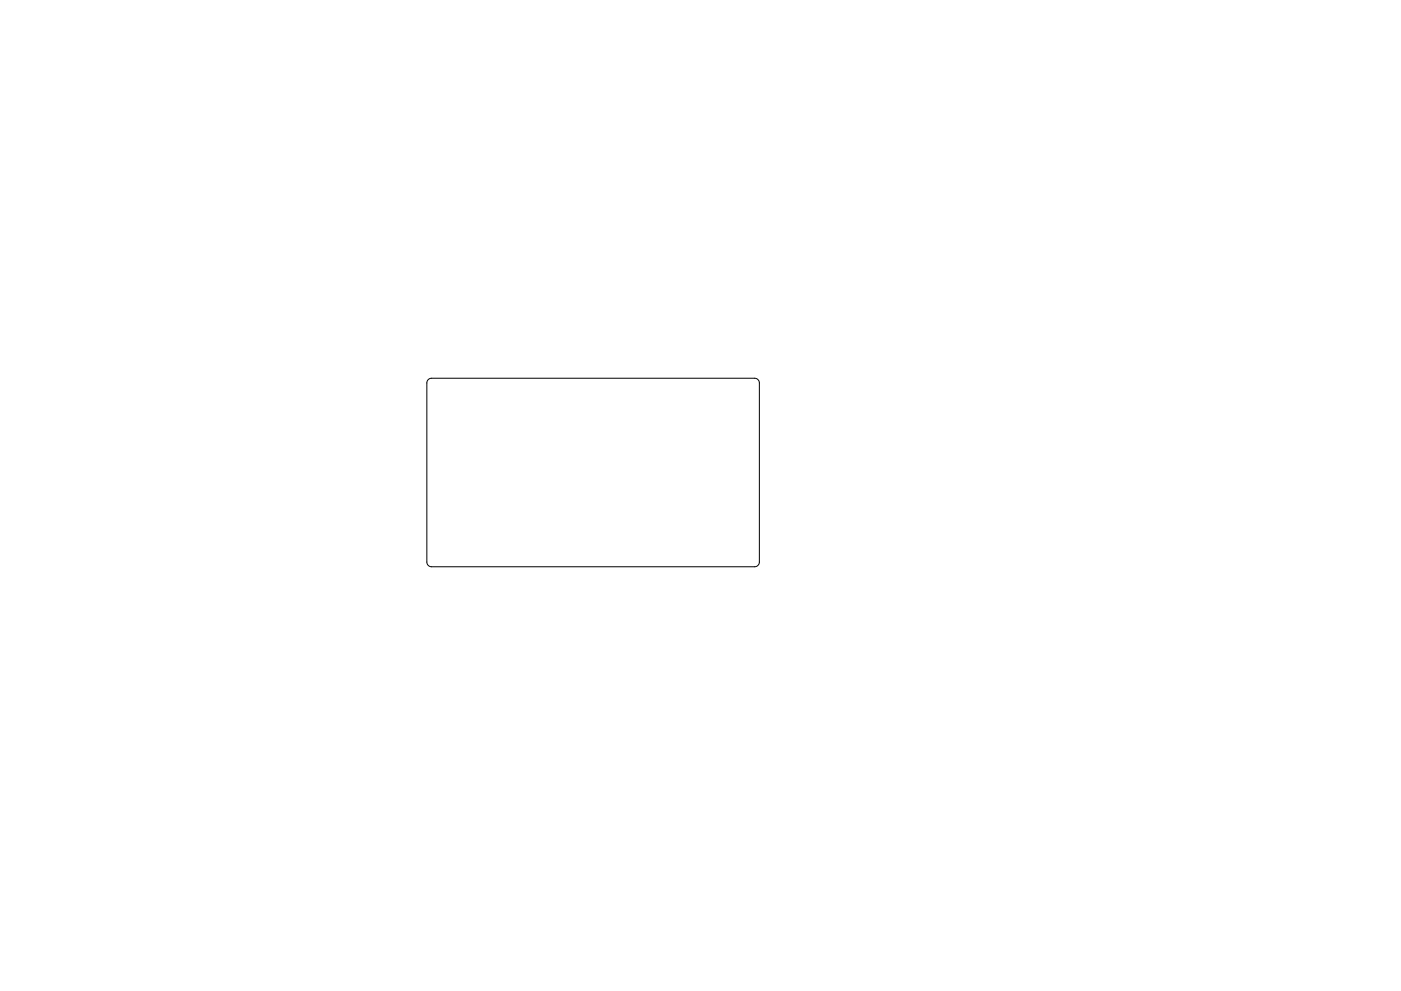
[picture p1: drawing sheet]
<svg xmlns="http://www.w3.org/2000/svg" width="297mm" height="210mm" viewBox="0 0 297 210" stroke-linecap="round" stroke-linejoin="round" font-family="sans-serif">
<path d="M90.8 80.5l.7-.3h68.5a1 1 0 0 1 1 1v38a1 1 0 0 1-1 1h-68.5a1 1 0 0 1-1-1v-38z" fill="none" stroke="#000" stroke-width=".21"/>
</svg>
